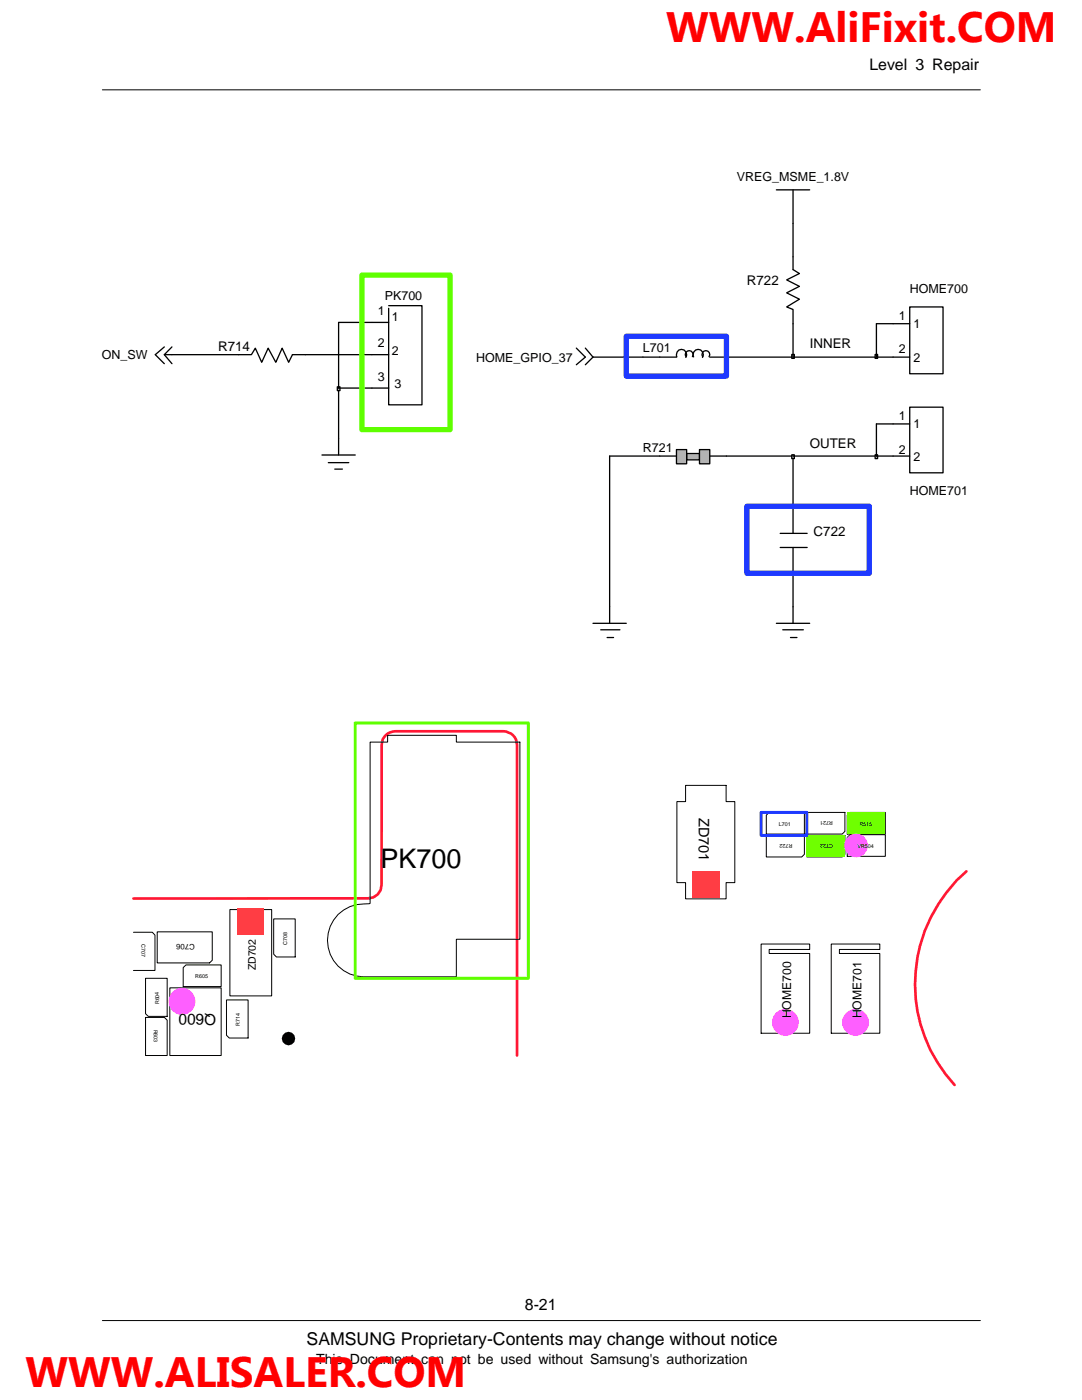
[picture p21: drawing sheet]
<svg xmlns="http://www.w3.org/2000/svg" width="216mm" height="279mm" viewBox="0 0 216 279" stroke-linecap="round" stroke-linejoin="round" font-family="sans-serif">
<defs><g id="words">
<g font-size="8.5" fill="#f00">
<text x="133" y="8.4">WWW.AliFixit.COM</text>
<text x="5.1" y="276.8">WWW.ALISALER.COM</text>
</g>
<text font-size="5.4" x="75.9" y="173.2">PK700</text>
<text font-size="3.5" x="61.2" y="268.4">SAMSUNG Proprietary-Contents may change without notice</text>
<g font-size="3.2">
<text x="173.5" y="14">Level 3 Repair</text>
<text x="104.7" y="261.5">8-21</text>
</g>
<text font-size="3.1" x="43.1" y="202.4" transform="rotate(-180 43.1 202.4)">Q600</text>
<text font-size="2.9" x="139.4" y="163.2" transform="rotate(90 139.4 163.2)">ZD701</text>
<text font-size="2.8" x="63.1" y="272.1">This Document can not be used without Samsung's authorization</text>
<g font-size="2.7">
<text x="149" y="56.9">R722</text>
<text x="43.5" y="70">R714</text>
<text x="161.6" y="69.5">INNER</text>
<text x="161.6" y="89.5">OUTER</text>
<text x="162.3" y="106.9">C722</text>
</g>
<g font-size="2.5">
<text x="147" y="36.2">VREG_MSME_1.8V</text>
<text x="76.8" y="59.9">PK700</text>
<text x="181.5" y="58.5">HOME700</text>
<text x="75.4" y="62.8">1</text>
<text x="78.2" y="64.1">1</text>
<text x="179.4" y="63.8">1</text>
<text x="182.3" y="65.5">1</text>
<text x="20.3" y="71.7">ON_SW</text>
<text x="75.4" y="69.3">2</text>
<text x="78.2" y="70.8">2</text>
<text x="128.3" y="70.3">L701</text>
<text x="179.4" y="70.5">2</text>
<text x="75.4" y="75.9">3</text>
<text x="78.7" y="77.5">3</text>
<text x="95" y="72.2">HOME_GPIO_37</text>
<text x="182.3" y="72.2">2</text>
<text x="179.4" y="83.8">1</text>
<text x="182.3" y="85.5">1</text>
<text x="128.3" y="90.3">R721</text>
<text x="179.4" y="90.5">2</text>
<text x="182.3" y="91.9">2</text>
<text x="181.5" y="98.7">HOME701</text>
</g>
<g font-size="2.4">
<text x="157.9" y="203.3" transform="rotate(-90 157.9 203.3)">HOME700</text>
<text x="171.9" y="203.3" transform="rotate(-90 171.9 203.3)">HOME701</text>
</g>
<text font-size="2.1" x="51.1" y="193.7" transform="rotate(-90 51.1 193.7)">ZD702</text>
<text font-size="1.5" x="38.9" y="188.3" transform="rotate(-180 38.9 188.3)">C706</text>
<g font-size="1.1">
<text x="155.4" y="164.8">L701</text>
<text x="166.2" y="163.8" transform="rotate(-180 166.2 163.8)">R721</text>
<text x="171.5" y="164.8">R515</text>
<text x="158.1" y="168.4" transform="rotate(-180 158.1 168.4)">R722</text>
<text x="166.2" y="168.4" transform="rotate(-180 166.2 168.4)">C722</text>
<text x="171.1" y="169.2">VR504</text>
<text x="28.3" y="188.5" transform="rotate(90 28.3 188.5)">C707</text>
<text x="57.3" y="188.6" transform="rotate(-90 57.3 188.6)">C708</text>
<text x="39" y="195.2">R605</text>
<text x="31.7" y="200.4" transform="rotate(-90 31.7 200.4)">R604</text>
<text x="30.7" y="205.5" transform="rotate(90 30.7 205.5)">R603</text>
<text x="47.9" y="204.7" transform="rotate(-90 47.9 204.7)">R714</text>
</g>
</g></defs>
<path d="M20.4 263.5h175.2" fill="none" stroke="#000" stroke-width=".2"/>
<path d="M20.8 265.5h174.8v9h-174.8z" fill="#fff"/>
<path d="M20.4 17.9h175.2" fill="none" stroke="#000" stroke-width=".2"/>
<path d="M32.8 69.2l-1.8 1.6 1.8 1.8M32.8 70.8h1.5M34.3 69.2l-1.5 1.6 1.5 1.8M47.6 70.8h2.6l.7-1.3 1.3 2.8 1.3-2.8 1.5 2.8 1.3-2.8 1.3 2.8 .8-1.5h2.5M67.6 77.4v13.4M74.2 64.3h3.4M74.2 77.4h3.4M74.2 70.8h3.4M77.6 61h6.6v19.8h-6.6v-19.3M64.2 90.8h6.7M65.5 92.3h4.1M66.8 93.6h1.5" fill="none" stroke="#000" stroke-width=".26"/>
<path d="M67.3 77.2h.5v.8h-.5z" fill="#c3c3c3"/>
<g fill="none" stroke="#000" stroke-width=".26">
<path d="M34.3 70.8h13.3M60.9 70.8h13.3M67.3 77.2h.5v.8h-.5zM74.2 64.3h-6.6v13.1h6.6M178.2 71.3h3.3M178.2 64.6h3.3M181.5 61.3h6.7v13.3h-6.7zM131.6 91h3.4M141.6 91h3.3M178.2 84.6h3.3M178.2 91h3.3M181.5 81.3h6.7v13.1h-6.7z"/>
<path d="M118.3 124.4h6.7M119.9 125.7h3.8M121.1 127.2h1.3M121.6 121.1v3.3M154.9 124.4h6.7M156.2 125.7h4.1M157.7 127.2h1.3M158.2 121.1v3.3"/>
</g>
<path d="M72.2 54.9h17.6v30.8h-17.6z" fill="none" stroke="#5fff00" stroke-width="1.1"/>
<path d="M137 90.5h2.6v1.3h-2.6z" fill="#b3b3b3"/>
<path d="M137 90.5h2.6v1.3h-2.6z" fill="none" stroke="#000" stroke-width=".26"/>
<path d="M135 89.7h2v2.9h-2z" fill="#b3b3b3"/>
<path d="M135 89.7h2v2.9h-2z" fill="none" stroke="#000" stroke-width=".26"/>
<path d="M139.6 89.7h2v2.9h-2z" fill="#b3b3b3"/>
<g fill="none" stroke="#000" stroke-width=".26">
<path d="M154.9 37.9h6.7M158.2 37.9v6.7M158.2 51.2v2.6l1.3 .8-2.5 1.3 2.5 1.3-2.5 1.2 2.5 1.3-2.5 1.6 1.2 .5v2.8M115 69.5l1.8 1.8-1.8 1.5M116.8 69.5l1.5 1.8-1.5 1.5M131.6 71.3h3.4M135.1 71.2a1.03 1.03 0 0 1 .9-1.5 1.03 1.03 0 0 1 .8 1.6M136.9 71.2a.77 .77 0 0 1 .6-1.2 .77 .77 0 0 1 .7 1.2M138.4 71.2a1.03 1.03 0 0 1 1-1.5 1.03 1.03 0 0 1 .8 1.6M140.2 71.2a.77 .77 0 0 1 .6-1.2 .77 .77 0 0 1 .7 1.2M141.6 71.3h3.3M131.6 91h-10v30.1"/>
<path d="M139.6 89.7h2v2.9h-2zM144.9 91h13.3v15.4M155.7 106.4h5.4M155.7 109.3h5.4M158.2 109.3v11.8"/>
</g>
<path d="M158 90.8h.5v.7h-.5z" fill="#c3c3c3"/>
<path d="M158 90.8h.5v.7h-.5zM158.2 91h16.7" fill="none" stroke="#000" stroke-width=".26"/>
<path d="M174.6 90.8h.5v.7h-.5z" fill="#c3c3c3"/>
<path d="M118.3 71.3h13.3M144.9 71.3h13.3M174.6 90.8h.5v.7h-.5zM178.2 84.6h-3.3v6.4h3.3" fill="none" stroke="#000" stroke-width=".26"/>
<path d="M158 70.7h.5v.8h-.5z" fill="#c3c3c3"/>
<path d="M158 70.7h.5v.8h-.5zM158.2 64.6v6.7h16.7" fill="none" stroke="#000" stroke-width=".26"/>
<path d="M174.6 70.7h.5v.8h-.5z" fill="#c3c3c3"/>
<path d="M158.2 44.6v6.6M174.6 70.7h.5v.8h-.5zM178.2 64.6h-3.3v6.7h3.3" fill="none" stroke="#000" stroke-width=".26"/>
<path d="M125 67.1h19.9v8h-19.9zM149 101h24.5v13.4h-24.5z" fill="none" stroke="#1e39ff" stroke-width="1.1"/>
<path d="M26.6 179.3h46.8a2.64 2.64 0 0 0 2.7-2.7l.1-28a2.71 2.71 0 0 1 2.6-2.7h21.7a2.71 2.71 0 0 1 2.7 2.8v62" fill="none" stroke="#ff1734" stroke-width=".53"/>
<circle cx="57.6" cy="207.3" r="1.34" fill="#000"/>
<path d="M73.9 148.1h3.4v-1.4h13.8v1.4h12.6v39.4h-12.6v7.4h-18.5a7.3 7.3 0 0 1-7.3-7.2 7.3 7.3 0 0 1 7.3-7.3l1.3-.1zM26.6 186.1h3.8l.5 .5v7.1h-4.3M29 195.2h4.4v7.6h-3.8l-.6-.5zM31.4 186h11v5.6l-.6 .6h-10.4zM33.9 197.1h10.2v13.6h-10.2zM36.6 193.1l.5-.5h7v4.3h-7.5zM45.2 199.6h4.3v7.6h-3.8l-.5-.6zM45.9 181.5h8.3v17.3h-8.3zM54.6 183.4h4.3v7.6h-3.7l-.6-.6zM29 203.1h3.8l.6 .5v7.1h-4.4z" fill="none" stroke="#000" stroke-width=".2"/>
<circle cx="36.3" cy="199.9" r="2.7" fill="#fe5fff"/>
<path d="M47.3 181.3h5.4v5.3h-5.4z" fill="#ff3d44"/>
<path d="M70.9 144.3h34.5v50.9h-34.5z" fill="none" stroke="#5fff00" stroke-width=".6"/>
<path d="M192.8 173.9a29.8 29.8 0 0 0-2.3 42.6" fill="none" stroke="#ff1734" stroke-width=".53"/>
<path d="M136.8 156.7h8.1v3.3h1.7v16.1h-1.7v3.3h-8.1v-3.3h-1.7v-16.1h1.7zM152.9 166.7h7.6v3.8l-.5 .5h-7.1zM152.9 162.7l.6-.6h7v4.4h-7.6zM161 166.7h7.6v3.8l-.6 .5h-7zM161 162.1h7.6v3.8l-.6 .6h-7zM169.1 162.7l.5-.6h7.1v4.4h-7.6zM169.1 167.1l.5-.5h7.1v4.3h-7.6zM151.9 188.4h9.7v1.1h-8.1v.8h8.1v15.9h-9.7zM165.9 188.4h9.7v1.1h-8.1v.8h8.1v15.9h-9.7z" fill="none" stroke="#000" stroke-width=".2"/>
<path d="M161 166.7h7.6v4.3h-7.6z" fill="#6fff00"/>
<g fill="#fe5fff">
<circle cx="156.7" cy="204" r="2.69"/>
<circle cx="170.7" cy="204" r="2.7"/>
</g>
<path d="M169.1 162.1h7.6v4.4h-7.6z" fill="#6fff00"/>
<circle cx="170.8" cy="168.8" r="2.37" fill="#fe5fff"/>
<path d="M138.2 173.7h5.4v5.4h-5.4z" fill="#ff3d44"/>
<path d="M151.9 162.1h9.1v4.6h-9.1z" fill="none" stroke="#1e3bff" stroke-width=".6"/>
<use href="#words"/>
</svg>
